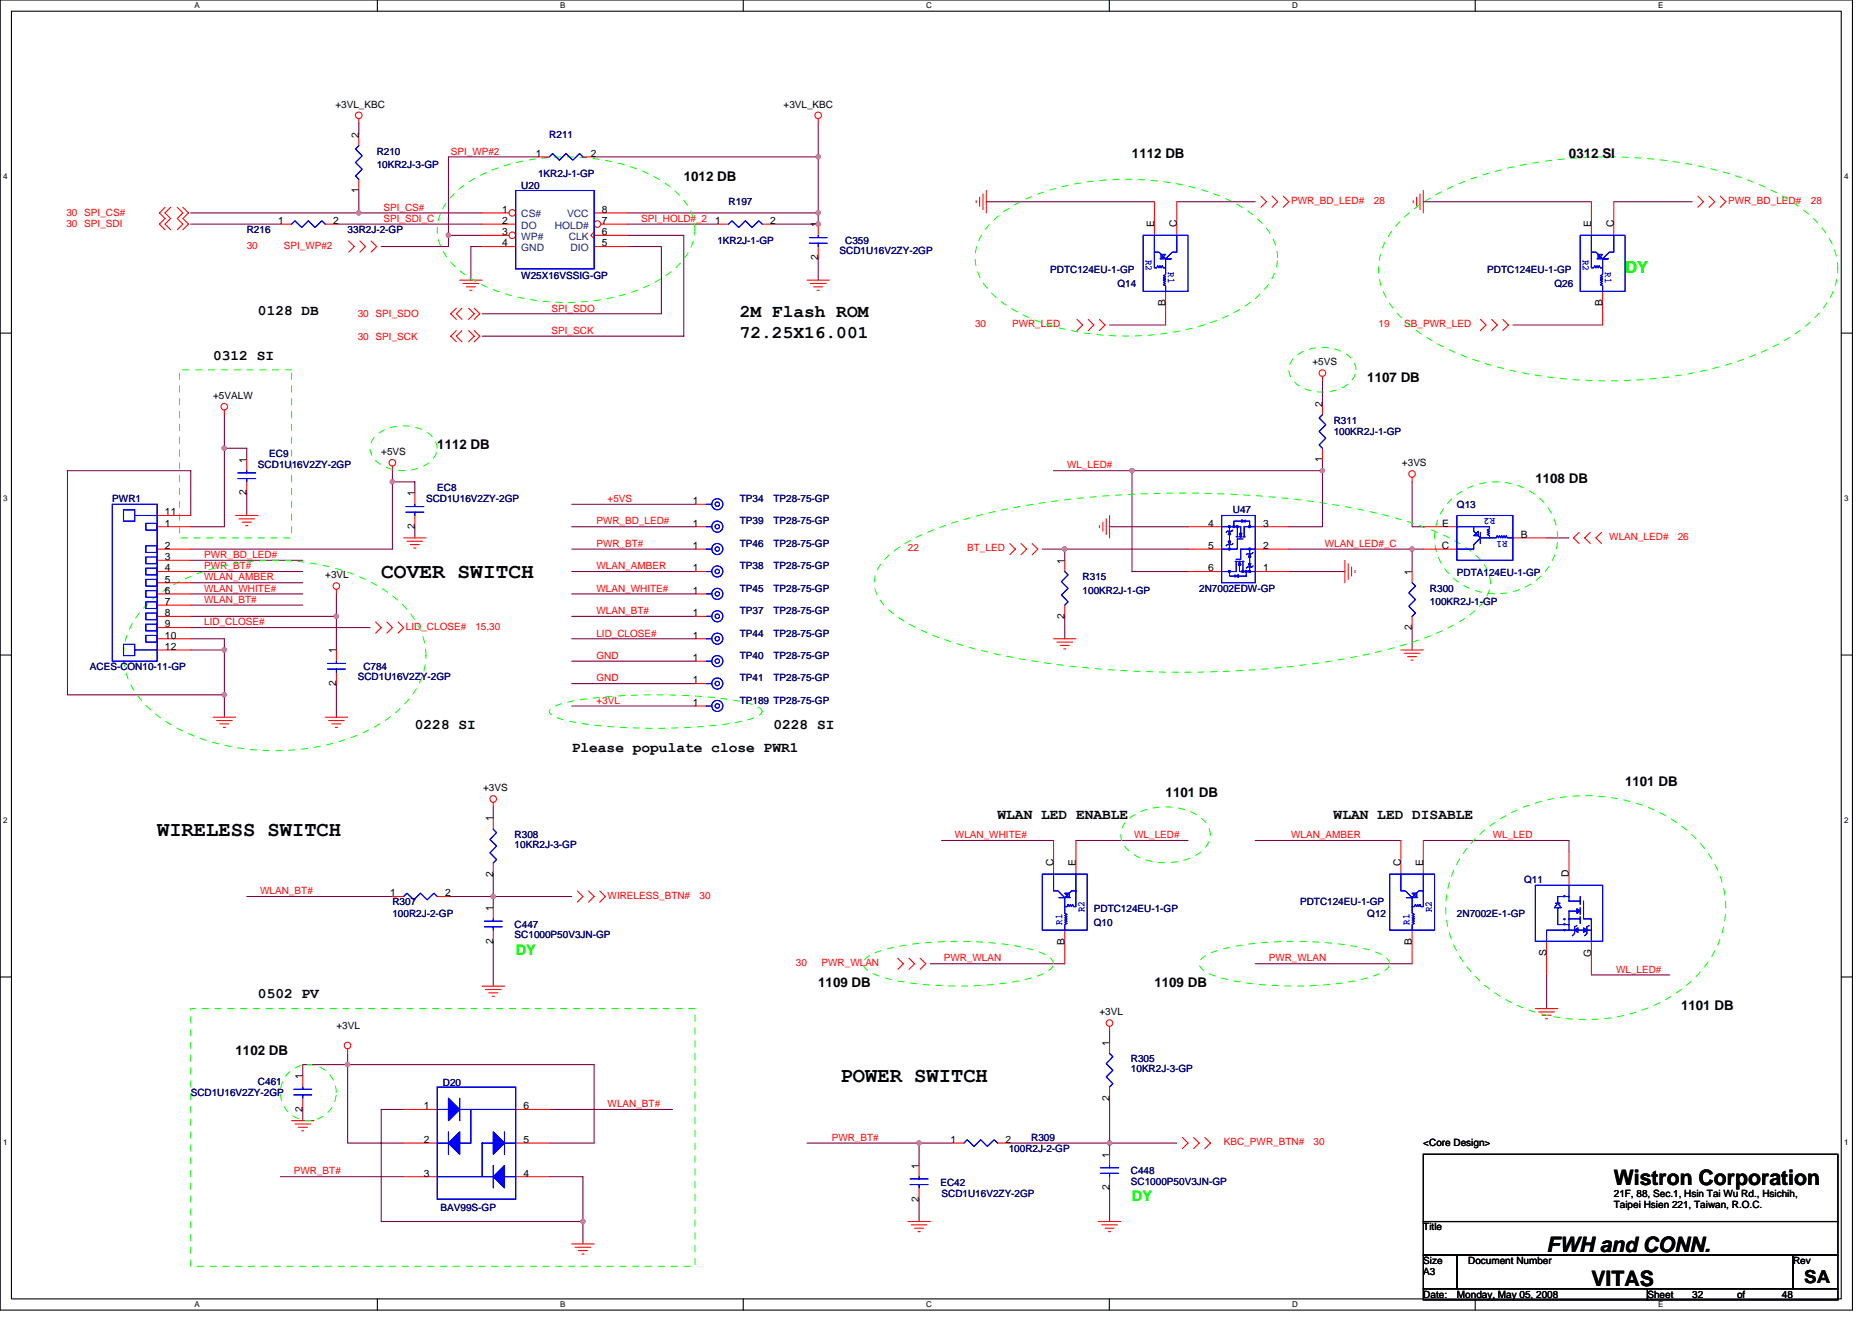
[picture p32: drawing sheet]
<svg xmlns="http://www.w3.org/2000/svg" width="297mm" height="210mm" viewBox="0 0 297 210" stroke-linecap="round" stroke-linejoin="round" font-family="sans-serif">
<defs><g id="words">
<g font-size="3.4">
<text x="60.5" y="91.7">COVER SWITCH</text>
<text x="24.9" y="132.6">WIRELESS SWITCH</text>
<text x="133.4" y="171.7">POWER SWITCH</text>
<text x="256.1" y="188">Wistron Corporation</text>
<text x="245.4" y="198.7">FWH and CONN.</text>
<text x="252.5" y="204">VITAS</text>
</g>
<g font-size="2.8">
<text x="117.4" y="50.4">2M Flash ROM</text>
<text x="117.4" y="53.6">72.25X16.001</text>
<text x="286.3" y="203.6">SA</text>
</g>
<text font-size="2.6" fill="#0f0" x="257.8" y="43.3">DY</text>
<g font-size="2.3">
<text x="40.9" y="49.9">0128 DB</text>
<text x="33.8" y="57">0312 SI</text>
<text x="65.8" y="115.7">0228 SI</text>
<text x="90.7" y="119.3">Please populate close PWR1</text>
<text x="122.7" y="115.7">0228 SI</text>
<text x="158.3" y="129.9">WLAN LED ENABLE</text>
<text x="211.6" y="129.9">WLAN LED DISABLE</text>
<text x="40.9" y="158.4">0502 PV</text>
</g>
<g font-size="2.3" fill="#00f">
<text x="247.5" y="142.4">.</text>
<text x="247.5" y="145.9">.</text>
<text x="247.5" y="146.8">.</text>
<text x="247.5" y="147.7">.</text>
<text x="251.1" y="147.7">.</text>
</g>
<g font-size="2.3" fill="#0f0">
<text x="81.8" y="151.5">DY</text>
<text x="179.6" y="190.6">DY</text>
</g>
<g font-size="2.1">
<text x="108.5" y="28.6">1012 DB</text>
<text x="179.6" y="25.1">1112 DB</text>
<text x="249" y="25.1">0312 SI</text>
<text x="217" y="60.6">1107 DB</text>
<text x="69.4" y="71.3">1112 DB</text>
<text x="243.6" y="76.6">1108 DB</text>
<text x="257.8" y="124.7">1101 DB</text>
<text x="185" y="126.4">1101 DB</text>
<text x="129.8" y="156.7">1109 DB</text>
<text x="183.2" y="156.7">1109 DB</text>
<text x="266.7" y="160.2">1101 DB</text>
<text x="37.4" y="167.3">1102 DB</text>
</g>
<g font-size="1.6">
<text x="53.2" y="17.1">+3VL_KBC</text>
<text x="124.3" y="17.1">+3VL_KBC</text>
<text x="56.9" y="21.9" transform="rotate(-90 56.9 21.9)">2</text>
<text x="85" y="24.9">1</text>
<text x="93.7" y="24.9">2</text>
<text x="44.1" y="35.5">1</text>
<text x="52.8" y="35.5">2</text>
<text x="56.9" y="30.6" transform="rotate(-90 56.9 30.6)">1</text>
<text x="79.7" y="33.8">1</text>
<text x="79.7" y="35.5">2</text>
<text x="95.5" y="35.5">7</text>
<text x="95.5" y="33.8">8</text>
<text x="113.5" y="35.5">1</text>
<text x="122.2" y="35.5">2</text>
<text x="79.7" y="37.3">3</text>
<text x="79.7" y="39.1">4</text>
<text x="95.5" y="39.1">5</text>
<text x="95.5" y="37.3">6</text>
<text x="129.8" y="41.3" transform="rotate(-90 129.8 41.3)">2</text>
<text x="129.8" y="36.1" transform="rotate(-90 129.8 36.1)">1</text>
<text x="183.2" y="36.1" transform="rotate(-90 183.2 36.1)">E</text>
<text x="186.7" y="36.1" transform="rotate(-90 186.7 36.1)">C</text>
<text x="252.5" y="36.1" transform="rotate(-90 252.5 36.1)">E</text>
<text x="256" y="36.1" transform="rotate(-90 256 36.1)">C</text>
<text x="184.9" y="48.6" transform="rotate(-90 184.9 48.6)">B</text>
<text x="254.3" y="48.6" transform="rotate(-90 254.3 48.6)">B</text>
<text x="208.2" y="58">+5VS</text>
<text x="33.8" y="63.3">+5VALW</text>
<text x="209.8" y="64.5" transform="rotate(-90 209.8 64.5)">2</text>
<text x="39.1" y="73.4" transform="rotate(-90 39.1 73.4)">1</text>
<text x="60.5" y="72.2">+5VS</text>
<text x="209.8" y="73.3" transform="rotate(-90 209.8 73.3)">1</text>
<text x="222.5" y="74">+3VS</text>
<text x="26.2" y="83.5">1</text>
<text x="26.2" y="81.8">11</text>
<text x="39.1" y="78.6" transform="rotate(-90 39.1 78.6)">2</text>
<text x="65.8" y="83.9" transform="rotate(-90 65.8 83.9)">2</text>
<text x="65.8" y="78.8" transform="rotate(-90 65.8 78.8)">1</text>
<text x="109.9" y="80">1</text>
<text x="109.9" y="83.5">1</text>
<text x="191.7" y="83.5">4</text>
<text x="200.4" y="83.5">3</text>
<text x="228.9" y="83.5">E</text>
<text x="26.2" y="87.1">2</text>
<text x="26.2" y="88.9">3</text>
<text x="109.9" y="87.1">1</text>
<text x="168.9" y="89.4" transform="rotate(-90 168.9 89.4)">1</text>
<text x="191.7" y="87.1">5</text>
<text x="200.4" y="87.1">2</text>
<text x="228.8" y="87.1">C</text>
<text x="241.3" y="85.3">B</text>
<text x="26.2" y="90.7">4</text>
<text x="26.2" y="92.4">5</text>
<text x="26.2" y="94.2">6</text>
<text x="26.2" y="96">7</text>
<text x="51.6" y="91.7">+3VL</text>
<text x="109.9" y="94.2">1</text>
<text x="109.9" y="90.7">1</text>
<text x="191.7" y="90.7">6</text>
<text x="200.4" y="90.7">1</text>
<text x="224" y="91.2" transform="rotate(-90 224 91.2)">1</text>
<text x="26.2" y="97.8">8</text>
<text x="26.2" y="99.5">9</text>
<text x="26.2" y="101.3">10</text>
<text x="109.9" y="97.8">1</text>
<text x="109.9" y="101.3">1</text>
<text x="168.9" y="98.2" transform="rotate(-90 168.9 98.2)">2</text>
<text x="224" y="99.9" transform="rotate(-90 224 99.9)">2</text>
<text x="26.2" y="103.1">12</text>
<text x="53.4" y="103.7" transform="rotate(-90 53.4 103.7)">1</text>
<text x="109.9" y="104.9">1</text>
<text x="53.4" y="108.8" transform="rotate(-90 53.4 108.8)">2</text>
<text x="109.9" y="112">1</text>
<text x="109.9" y="108.4">1</text>
<text x="76.7" y="125.5">+3VS</text>
<text x="78.2" y="130.3" transform="rotate(-90 78.2 130.3)">1</text>
<text x="167.1" y="137.4" transform="rotate(-90 167.1 137.4)">C</text>
<text x="170.7" y="137.4" transform="rotate(-90 170.7 137.4)">E</text>
<text x="222.3" y="137.4" transform="rotate(-90 222.3 137.4)">C</text>
<text x="225.8" y="137.4" transform="rotate(-90 225.8 137.4)">E</text>
<text x="61.9" y="142.2">1</text>
<text x="70.6" y="142.2">2</text>
<text x="78.2" y="139.1" transform="rotate(-90 78.2 139.1)">2</text>
<text x="248.9" y="139.2" transform="rotate(-90 248.9 139.2)">D</text>
<text x="78.2" y="149.7" transform="rotate(-90 78.2 149.7)">2</text>
<text x="78.2" y="144.5" transform="rotate(-90 78.2 144.5)">1</text>
<text x="168.9" y="149.9" transform="rotate(-90 168.9 149.9)">B</text>
<text x="224" y="149.9" transform="rotate(-90 224 149.9)">B</text>
<text x="245.4" y="151.7" transform="rotate(-90 245.4 151.7)">S</text>
<text x="252.5" y="151.9" transform="rotate(-90 252.5 151.9)">G</text>
<text x="174.5" y="161.1">+3VL</text>
<text x="53.4" y="163.2">+3VL</text>
<text x="176" y="165.9" transform="rotate(-90 176 165.9)">1</text>
<text x="48" y="171.2" transform="rotate(-90 48 171.2)">1</text>
<text x="48" y="176.4" transform="rotate(-90 48 176.4)">2</text>
<text x="67.2" y="176">1</text>
<text x="83.1" y="176">6</text>
<text x="176" y="174.6" transform="rotate(-90 176 174.6)">2</text>
<text x="67.2" y="181.3">2</text>
<text x="83.1" y="181.3">5</text>
<text x="145.8" y="185.4" transform="rotate(-90 145.8 185.4)">1</text>
<text x="150.8" y="181.3">1</text>
<text x="159.5" y="181.3">2</text>
<text x="176" y="183.7" transform="rotate(-90 176 183.7)">1</text>
<text x="225.8" y="181.9">&lt;Core Design&gt;</text>
<text x="67.2" y="186.7">3</text>
<text x="83.1" y="186.7">4</text>
<text x="145.8" y="190.6" transform="rotate(-90 145.8 190.6)">2</text>
<text x="176" y="188.8" transform="rotate(-90 176 188.8)">2</text>
<text x="256.1" y="189.9">21F, 88, Sec.1, Hsin Tai Wu Rd., Hsichih,</text>
<text x="256.1" y="191.7">Taipei Hsien 221, Taiwan, R.O.C.</text>
<text x="225.8" y="195.2">Title</text>
<text x="225.8" y="200.6">Size</text>
<text x="225.8" y="202.3">A3</text>
<text x="233" y="200.6">Document Number</text>
<text x="284.5" y="200.6">Rev</text>
<text x="225.8" y="205.9">Date:</text>
<text x="231.2" y="205.9">Monday, May 05, 2008</text>
<text x="261.4" y="205.9">Sheet</text>
<text x="268.5" y="205.9">32</text>
<text x="275.6" y="205.9">of</text>
<text x="282.7" y="205.9">48</text>
</g>
<g font-size="1.6" fill="#000080">
<text x="87.2" y="21.9">R211</text>
<text x="59.8" y="24.5">R210</text>
<text x="59.8" y="26.7">10KR2J-3-GP</text>
<text x="85.4" y="28.1">1KR2J-1-GP</text>
<text x="82.7" y="30">U20</text>
<text x="115.6" y="32.5">R197</text>
<text x="39.2" y="37">R216</text>
<text x="55.2" y="37">33R2J-2-GP</text>
<text x="113.8" y="38.8">1KR2J-1-GP</text>
<text x="133.2" y="40.4">SCD1U16V2ZY-2GP</text>
<text x="134.1" y="38.8">C359</text>
<text x="82.7" y="44.3">W25X16VSSIG-GP</text>
<text x="166.6" y="43.4">PDTC124EU-1-GP</text>
<text x="177.3" y="45.5">Q14</text>
<text x="236" y="43.4">PDTC124EU-1-GP</text>
<text x="246.7" y="45.5">Q26</text>
<text x="211.6" y="67.2">R311</text>
<text x="211.6" y="69">100KR2J-1-GP</text>
<text x="40.9" y="74.3">SCD1U16V2ZY-2GP</text>
<text x="42.7" y="72.5">EC9</text>
<text x="69.4" y="77.9">EC8</text>
<text x="17.8" y="79.7">PWR1</text>
<text x="67.6" y="79.7">SCD1U16V2ZY-2GP</text>
<text x="117.4" y="79.7">TP34</text>
<text x="117.4" y="83.2">TP39</text>
<text x="122.7" y="79.7">TP28-75-GP</text>
<text x="122.7" y="83.2">TP28-75-GP</text>
<text x="195.6" y="81.4">U47</text>
<text x="231.2" y="80.5">Q13</text>
<text x="117.4" y="86.8">TP46</text>
<text x="122.7" y="86.8">TP28-75-GP</text>
<text x="117.4" y="93.9">TP45</text>
<text x="117.4" y="90.3">TP38</text>
<text x="122.7" y="93.9">TP28-75-GP</text>
<text x="122.7" y="90.3">TP28-75-GP</text>
<text x="171.8" y="92.1">R315</text>
<text x="171.8" y="94.2">100KR2J-1-GP</text>
<text x="190.3" y="93.9">2N7002EDW-GP</text>
<text x="226.9" y="93.9">R300</text>
<text x="231.2" y="91.4">PDTA124EU-1-GP</text>
<text x="117.4" y="97.4">TP37</text>
<text x="117.4" y="101">TP44</text>
<text x="122.7" y="97.4">TP28-75-GP</text>
<text x="122.7" y="101">TP28-75-GP</text>
<text x="226.9" y="96">100KR2J-1-GP</text>
<text x="14.3" y="106.3">ACES-CON10-11-GP</text>
<text x="56.8" y="107.9">SCD1U16V2ZY-2GP</text>
<text x="57.7" y="106.3">C784</text>
<text x="117.4" y="104.5">TP40</text>
<text x="122.7" y="104.5">TP28-75-GP</text>
<text x="117.4" y="111.7">TP189 TP28-75-GP</text>
<text x="117.4" y="108.1">TP41</text>
<text x="122.7" y="108.1">TP28-75-GP</text>
<text x="81.7" y="133">R308</text>
<text x="81.7" y="134.6">10KR2J-3-GP</text>
<text x="62.3" y="143.7">R307</text>
<text x="206.3" y="143.7">PDTC124EU-1-GP</text>
<text x="241.8" y="140.1">Q11</text>
<text x="62.3" y="145.4">100R2J-2-GP</text>
<text x="81.7" y="147.2">C447</text>
<text x="81.7" y="148.8">SC1000P50V3JN-GP</text>
<text x="173.6" y="146.9">Q10</text>
<text x="173.6" y="144.7">PDTC124EU-1-GP</text>
<text x="217" y="145.4">Q12</text>
<text x="231.2" y="145.4">2N7002E-1-GP</text>
<text x="30.3" y="173.9">SCD1U16V2ZY-2GP</text>
<text x="40.9" y="172.1">C461</text>
<text x="70.3" y="172.3">D20</text>
<text x="179.4" y="168.6">R305</text>
<text x="179.4" y="170.2">10KR2J-3-GP</text>
<text x="160.1" y="182.8">100R2J-2-GP</text>
<text x="163.6" y="181">R309</text>
<text x="149.2" y="188.1">EC42</text>
<text x="149.4" y="189.9">SCD1U16V2ZY-2GP</text>
<text x="179.4" y="186.3">C448</text>
<text x="179.4" y="187.9">SC1000P50V3JN-GP</text>
<text x="69.9" y="192.2">BAV99S-GP</text>
</g>
<g font-size="1.6" fill="#f00">
<text x="71.5" y="24.5">SPI_WP#2</text>
<text x="10.5" y="34.3">30 SPI_CS#</text>
<text x="60.9" y="35.2">SPI_SDI_C</text>
<text x="60.9" y="33.4">SPI_CS#</text>
<text x="101.7" y="35.2">SPI_HOLD#_2</text>
<text x="204.9" y="32.4">PWR_BD_LED#</text>
<text x="218" y="32.4">28</text>
<text x="274.2" y="32.4">PWR_BD_LED#</text>
<text x="287.4" y="32.4">28</text>
<text x="10.5" y="36.1">30 SPI_SDI</text>
<text x="39.2" y="39.5">30</text>
<text x="45" y="39.5">SPI_WP#2</text>
<text x="56.8" y="50.3">30 SPI_SDO</text>
<text x="56.8" y="53.9">30 SPI_SCK</text>
<text x="87.5" y="49.4">SPI_SDO</text>
<text x="87.5" y="53">SPI_SCK</text>
<text x="154.7" y="51.9">30</text>
<text x="160.6" y="51.9">PWR_LED</text>
<text x="218.7" y="51.9">19</text>
<text x="222.8" y="51.9">SB_PWR_LED</text>
<text x="169.3" y="74.3">WL_LED#</text>
<text x="94.6" y="83.2">PWR_BD_LED#</text>
<text x="96.4" y="79.7">+5VS</text>
<text x="32.4" y="88.5">PWR_BD_LED#</text>
<text x="94.6" y="86.8">PWR_BT#</text>
<text x="144.1" y="87.5">22</text>
<text x="153.5" y="87.5">BT_LED</text>
<text x="210.2" y="86.8">WLAN_LED#_C</text>
<text x="255.4" y="85.7">WLAN_LED#</text>
<text x="266.2" y="85.7">26</text>
<text x="32.4" y="92.1">WLAN_AMBER</text>
<text x="32.4" y="93.9">WLAN_WHITE#</text>
<text x="32.4" y="95.7">WLAN_BT#</text>
<text x="32.4" y="90.3">PWR_BT#</text>
<text x="94.6" y="90.3">WLAN_AMBER</text>
<text x="94.6" y="93.9">WLAN_WHITE#</text>
<text x="32.4" y="99.2">LID_CLOSE#</text>
<text x="64.4" y="99.9">LID_CLOSE#</text>
<text x="75.4" y="99.9">15,30</text>
<text x="94.6" y="97.4">WLAN_BT#</text>
<text x="94.6" y="101">LID_CLOSE#</text>
<text x="94.6" y="104.5">GND</text>
<text x="94.6" y="108.1">GND</text>
<text x="94.6" y="111.7">+3VL</text>
<text x="151.5" y="133">WLAN_WHITE#</text>
<text x="180" y="133">WL_LED#</text>
<text x="204.9" y="133">WLAN_AMBER</text>
<text x="236.9" y="133">WL_LED</text>
<text x="41.3" y="141.9">WLAN_BT#</text>
<text x="96.4" y="142.6">WIRELESS_BTN#</text>
<text x="111" y="142.6">30</text>
<text x="126.3" y="153.3">30</text>
<text x="130.4" y="153.3">PWR_WLAN</text>
<text x="149.8" y="152.5">PWR_WLAN</text>
<text x="201.3" y="152.5">PWR_WLAN</text>
<text x="256.4" y="154.3">WL_LED#</text>
<text x="96.4" y="175.7">WLAN_BT#</text>
<text x="132" y="181">PWR_BT#</text>
<text x="194.2" y="181.7">KBC_PWR_BTN#</text>
<text x="208.4" y="181.7">30</text>
<text x="46.6" y="186.3">PWR_BT#</text>
</g>
<g font-size="1.6" fill="#004080">
<text x="82.7" y="34.5">CS#</text>
<text x="90" y="34.5">VCC</text>
<text x="82.7" y="36.3">DO</text>
<text x="82.7" y="38.1">WP#</text>
<text x="82.7" y="39.8">GND</text>
<text x="88" y="36.3">HOLD#</text>
<text x="90.3" y="38.1">CLK</text>
<text x="90.5" y="39.8">DIO</text>
</g>
<g font-size="1.6" fill="#00f">
<text x="181.8" y="41.3" transform="rotate(90 181.8 41.3)">R2</text>
<text x="251.2" y="41.3" transform="rotate(90 251.2 41.3)">R2</text>
<text x="185.4" y="43.2" transform="rotate(90 185.4 43.2)">R1</text>
<text x="254.7" y="43.2" transform="rotate(90 254.7 43.2)">R1</text>
<text x="237.2" y="82.3" transform="rotate(180 237.2 82.3)">R2</text>
<text x="239.2" y="85.8" transform="rotate(180 239.2 85.8)">R1</text>
<text x="168.5" y="146.7" transform="rotate(-90 168.5 146.7)">R1</text>
<text x="172.1" y="144.7" transform="rotate(-90 172.1 144.7)">R2</text>
<text x="223.6" y="146.7" transform="rotate(-90 223.6 146.7)">R1</text>
<text x="227.2" y="144.7" transform="rotate(-90 227.2 144.7)">R2</text>
</g>
<g font-size="1.3">
<text x="30.8" y="1.3">A</text>
<text x="88.9" y="1.3">B</text>
<text x="147" y="1.3">C</text>
<text x="205" y="1.3">D</text>
<text x="263.1" y="1.3">E</text>
<text x=".5" y="28.4">4</text>
<text x="292.6" y="28.4">4</text>
<text x=".5" y="79.5">3</text>
<text x="292.6" y="79.5">3</text>
<text x=".5" y="130.6">2</text>
<text x="292.6" y="130.6">2</text>
<text x=".5" y="181.7">1</text>
<text x="292.6" y="181.7">1</text>
<text x="30.8" y="207.4">A</text>
<text x="88.9" y="207.4">B</text>
<text x="147" y="207.4">C</text>
<text x="205" y="207.4">D</text>
<text x="263.1" y="207.4">E</text>
</g>
</g></defs>
<path d="M0 0h293.9v207.9h-293.9zM1.8 1.8h290.4v204.3h-290.4z" fill="none" stroke="#000" stroke-width=".17"/>
<g fill="#fff">
<path d="M30.8 .2h.9v1.4h-.9z"/>
<path d="M30.8 206.3h.9v1.4h-.9z"/>
</g>
<path d="M59.9 0v1.8M59.9 206.1v1.8" fill="none" stroke="#000" stroke-width=".17"/>
<g fill="#fff">
<path d="M88.9 .2h.8v1.4h-.8z"/>
<path d="M88.9 206.3h.8v1.4h-.8z"/>
</g>
<path d="M117.9 0v1.8M117.9 206.1v1.8" fill="none" stroke="#000" stroke-width=".17"/>
<g fill="#fff">
<path d="M147 .2h.9v1.4h-.9z"/>
<path d="M147 206.3h.9v1.4h-.9z"/>
</g>
<path d="M176 0v1.8M176 206.1v1.8" fill="none" stroke="#000" stroke-width=".17"/>
<g fill="#fff">
<path d="M205 .2h.9v1.4h-.9z"/>
<path d="M205 206.3h.9v1.4h-.9z"/>
</g>
<path d="M234.1 0v1.8M234.1 206.1v1.8" fill="none" stroke="#000" stroke-width=".17"/>
<g fill="#fff">
<path d="M263.1 .2h.8v1.4h-.8z"/>
<path d="M263.1 206.3h.8v1.4h-.8z"/>
<path d="M.5 27.3h.7v1.4h-.7z"/>
<path d="M292.6 27.3h.7v1.4h-.7z"/>
<path d="M.5 78.4h.7v1.4h-.7z"/>
<path d="M292.6 78.4h.7v1.4h-.7z"/>
</g>
<path d="M0 52.9h1.8M292.2 52.9h1.7" fill="none" stroke="#000" stroke-width=".17"/>
<g fill="#fff">
<path d="M.5 129.5h.7v1.4h-.7z"/>
<path d="M292.6 129.5h.7v1.4h-.7z"/>
</g>
<path d="M0 103.9h1.8M292.2 103.9h1.7" fill="none" stroke="#000" stroke-width=".17"/>
<g fill="#fff">
<path d="M.5 180.5h.7v1.4h-.7z"/>
<path d="M292.6 180.5h.7v1.4h-.7z"/>
</g>
<path d="M0 155h1.8M292.2 155h1.7M225.8 199.1h5.4v5.4h-5.4zM225.8 183.1h65.8v10.7h-65.8zM225.8 193.8h65.8v5.3h-65.8zM231.2 199.1h53.3v5.4h-53.3zM284.5 199.1h7.1v5.4h-7.1zM225.8 204.5h35.6v1.7h-35.6zM261.4 204.5h30.2v1.7h-30.2z" fill="none" stroke="#000" stroke-width=".17"/>
<g fill="none" stroke="#800040" stroke-width=".17">
<path d="M56.9 19.6v1.7M129.8 19.6v5.3M30.3 33.8h46.2M30.3 35.6h14.2M53.4 35.6h23.1M56.9 30.2v3.6M71.2 37.3h5.3M76.5 39.1h-1.8v5.3M85.4 24.9h-14.2v14.2h-10.7M94.3 24.9h35.5v8.9M99.6 39.1h5.3v10.7h-28.4M99.6 33.8h30.2"/>
<path d="M99.6 35.6h14.2M99.6 37.3h8.9v16h-32M129.8 33.8v1.8h-7.1M156.5 32h26.7M186.7 32h12.5M225.8 32h26.7M256.1 32h12.4M129.8 40.9v3.5M176.1 51.6h8.9M240.1 51.6h14.2M35.6 65.8v17.8h-5.3M35.6 71.1h3.6v1.8"/>
<path d="M39.2 78.2v3.6M62.3 74.7v12.4h-32M62.3 76.5h3.5v1.7M167.2 74.7h42.6M179.6 74.7v16h8.9M209.8 72.9v10.7h-5.3M209.8 60.5v3.5M224.1 76.5v7.1h1.7M30.3 81.8v-7.1h-19.6v35.5h24.9M30.3 92.5h17.7M30.3 94.2h17.7M30.3 96h17.7"/>
<path d="M30.3 88.9h17.7M30.3 90.7h17.7M30.3 97.8h23.1M30.3 99.6h28.4M53.4 94.2v8.9M65.8 83.6v1.7M90.7 83.6h19.6M90.7 94.2h19.6M90.7 87.1h19.6M90.7 90.7h19.6M90.7 80h19.6M90.7 97.8h19.6"/>
<path d="M165.4 87.1h23.1M168.9 87.1v1.8M168.9 97.8v3.5M176.1 83.6h12.4M204.5 87.1h19.6v3.6M204.5 90.7h8.9M224.1 87.1h1.7M224.1 99.6v3.5M245.4 85.3h3.6M30.3 101.3h5.3v12.5M30.3 103.1h5.3M53.4 108.5v5.3"/>
<path d="M90.7 101.3h19.6M90.7 104.9h19.6M90.7 108.5h19.6M90.7 112h19.6M78.3 128v1.8M78.3 138.7v5.3M149.4 133.3h17.8M170.7 133.3h17.8M199.2 133.3h23.1M225.8 133.3h23.2v1.8M39.2 142.2h23.1M71.2 142.2h19.5"/>
<path d="M78.3 149.4v7.1M147.6 152.9h21.3M199.2 152.9h24.9M245.4 154.7v5.3M252.5 154.7h12.5M48 170.7v-1.8h7.2v12.5h8.8M48 176v1.8M55.2 167.1v1.8h39.1v12.5h-7.1M64 176h-3.5v17.8h32M87.2 176h19.5M176.1 163.6v1.8M176.1 174.2v8.9"/>
<path d="M44.5 186.7h19.5M87.2 186.7h5.3v10.7M128.1 181.4h23.1M145.8 181.4v3.5M145.8 190.2v3.6M160.1 181.4h26.6M176.1 188.5v5.3"/>
</g>
<g fill="#f0f" stroke="#f0f" stroke-width=".17">
<circle cx="176" cy="181.3" r=".35"/>
<circle cx="78.3" cy="142.2" r=".35"/>
<circle cx="145.8" cy="181.3" r=".35"/>
<circle cx="129.8" cy="24.9" r=".35"/>
<circle cx="129.8" cy="35.5" r=".35"/>
<circle cx="129.8" cy="33.8" r=".35"/>
<circle cx="71.1" cy="37.3" r=".35"/>
<circle cx="56.9" cy="33.8" r=".35"/>
<circle cx="35.6" cy="71.1" r=".35"/>
<circle cx="35.6" cy="110.2" r=".35"/>
<circle cx="62.3" cy="76.4" r=".35"/>
<circle cx="55.1" cy="168.9" r=".35"/>
<circle cx="92.5" cy="193.8" r=".35"/>
<circle cx="224.1" cy="87.1" r=".35"/>
<circle cx="209.8" cy="74.7" r=".35"/>
<circle cx="179.6" cy="74.7" r=".35"/>
<circle cx="168.9" cy="87.1" r=".35"/>
<circle cx="35.6" cy="103.1" r=".35"/>
<circle cx="53.4" cy="97.8" r=".35"/>
</g>
<g fill="none" stroke="#f00" stroke-width=".17">
<path d="M56.9 18.8v.8M129.8 18.8v.8M26.2 32.9l-.9 .9 .9 .9-.9 .9 .9 .8M27.1 32.9l-.9 .9 .9 .9-.9 .9 .9 .8M28.1 32.9l.9 .9-.9 .9 .9 .9-.9 .8M29 32.9l.9 .9-.9 .9 .9 .9-.9 .8M55.3 38.2l.9 .9-.9 .9M57.1 38.2l.9 .9-.9 .9M58.9 38.2l.9 .9-.9 .9M85.4 24.9h1.8M92.5 24.9h1.8M113.8 35.6h1.8"/>
<path d="M120.9 35.6h1.8M129.8 35.6v1.7M129.8 39.1v1.8M154.9 31.8v.4M155.4 31.3v1.4M156 30.8v2.5M156.5 30.2v3.6M200.1 31.1l.9 .9-.9 .9M201.8 31.1l.9 .9-.9 .9M203.6 31.1l.9 .9-.9 .9M224.2 31.8v.4M224.8 31.3v1.4"/>
<path d="M225.3 30.8v2.5M225.8 30.2v3.6M252.5 32v5.3M256.1 32v5.3M269.4 31.1l.9 .9-.9 .9M271.2 31.1l.9 .9-.9 .9M273 31.1l.9 .9-.9 .9M72.4 48.9l-.9 .9 .9 .9M72.4 52.5l-.9 .8 .9 .9M72.9 44.4h3.6M73.3 48.9l-.9 .9 .9 .9M73.3 52.5l-.9 .8 .9 .9"/>
<path d="M73.5 45h2.5M74 45.5h1.4M74.4 48.9l.8 .9-.8 .9M74.4 52.5l.8 .8-.8 .9M74.5 46.1h.4M75.2 48.9l.9 .9-.9 .9M75.2 52.5l.9 .8-.9 .9M128.1 44.4h3.5M128.6 45h2.5M129.1 45.5h1.5M129.7 46.1h.3M170.9 50.7l.9 .9-.9 .9"/>
<path d="M172.7 50.7l.9 .9-.9 .9M174.5 50.7l.8 .9-.8 .9M209.8 59.7v.8M234.9 50.7l.9 .9-.9 .9M236.7 50.7l.9 .9-.9 .9M238.5 50.7l.8 .9-.8 .9M254.3 46.2v5.4M35.6 65.1v.7M39.2 72.9v1.8M39.2 76.5v1.7M62.3 74v.7M224.1 75.7v.8"/>
<path d="M24.9 81.8h5.4M24.9 87.1h5.4M24.9 83.6h5.4M24.9 88.9h5.4M24.9 90.7h5.4M24.9 92.5h5.4M24.9 94.2h5.4M24.9 96h5.4M24.9 97.8h5.4M24.9 99.6h5.4M37.4 81.8h3.5M37.9 82.3h2.5"/>
<path d="M38.4 82.8h1.5M39 83.4h.3M53.4 93.5v.7M59.6 98.7l.9 .9-.9 .9M61.4 98.7l.9 .9-.9 .9M63.2 98.7l.8 .9-.8 .9M64 85.3h3.6M64.6 85.9h2.5M65.1 86.4h1.4M65.7 87h.3M110.3 87.1h1.8M110.3 94.2h1.8"/>
<path d="M110.3 97.8h1.8M110.3 80h1.8M160.2 86.2l.9 .9-.9 .9M162 86.2l.9 .9-.9 .9M163.8 86.2l.9 .9-.9 .9M168.9 88.9v1.8M168.9 96v1.8M174.5 83.4v.3M175 82.8v1.5M175.5 82.3v2.5M176.1 81.8v3.5M213.4 88.9v3.6"/>
<path d="M213.9 89.4v2.5M214.5 90v1.4M215 90.5v.3M224.1 90.7v1.8M224.1 97.8v1.8M225.8 87.1h5.4M225.8 83.6h5.4M240.1 85.3h5.3M250.6 84.5l-.9 .8 .9 .9M252.3 84.5l-.8 .8 .8 .9M254.1 84.5l-.9 .8 .9 .9M24.9 101.3h5.4"/>
<path d="M24.9 103.1h5.4M33.8 113.8h3.6M34.4 114.3h2.4M34.9 114.9h1.4M35.4 115.4h.4M51.6 113.8h3.6M52.1 114.3h2.5M52.7 114.9h1.4M53.2 115.4h.3M53.4 103.1v1.8M53.4 106.7v1.8M110.3 112h1.8"/>
<path d="M167.2 101.3h3.5M167.7 101.9h2.5M168.2 102.4h1.5M168.8 103h.3M222.3 103.1h3.5M222.8 103.7h2.5M223.3 104.2h1.5M223.9 104.7h.3M78.3 127.3v.7M78.3 129.8v1.8M78.3 136.9v1.8M167.2 133.3v5.4"/>
<path d="M170.7 133.3v5.4M62.3 142.2h1.7M69.4 142.2h1.8M76.5 156.5h3.5M77 157h2.5M77.6 157.5h1.4M78.1 158.1h.3M78.3 144v1.8M78.3 147.6v1.8M91.6 141.4l.9 .8-.9 .9M93.4 141.4l.9 .8-.9 .9M95.2 141.4l.9 .8-.9 .9"/>
<path d="M142.4 152l.9 .9-.9 .9M144.2 152l.9 .9-.9 .9M146 152l.9 .9-.9 .9M168.9 147.6v5.3M46.3 177.8h3.5M46.8 178.3h2.5M47.3 178.9h1.5M47.9 179.4h.3M48 170.7v1.8M48 174.2v1.8M55.2 166.4v.7M64 176h5.4"/>
<path d="M81.8 176h5.4M176.1 162.9v.7M243.6 160h3.6M244.2 160.5h2.5M244.7 161.1h1.4M245.2 161.6h.4M64 181.4h5.4M64 186.7h5.4M81.8 181.4h5.4M81.8 186.7h5.4M90.7 197.4h3.6M91.2 197.9h2.5"/>
<path d="M91.8 198.4h1.4M92.3 199h.4M144.1 193.8h3.5M144.6 194.3h2.5M145.1 194.9h1.5M145.7 195.4h.3M145.8 184.9v1.8M145.8 188.5v1.7M151.2 181.4h1.7M158.3 181.4h1.8M174.3 193.8h3.5M174.8 194.3h2.5"/>
<path d="M175.3 194.9h1.5M175.9 195.4h.3M176.1 183.1v1.8M176.1 186.7v1.8M187.6 180.5l.9 .9-.9 .8M189.4 180.5l.9 .9-.9 .8M191.2 180.5l.9 .9-.9 .8"/>
<circle cx="56.9" cy="18.3" r=".52"/>
<circle cx="129.8" cy="18.3" r=".52"/>
<circle cx="209.8" cy="59.2" r=".52"/>
<circle cx="35.6" cy="64.5" r=".52"/>
<circle cx="62.3" cy="73.4" r=".52"/>
<circle cx="224.1" cy="75.2" r=".52"/>
<circle cx="53.4" cy="93" r=".52"/>
<circle cx="78.3" cy="126.8" r=".52"/>
<circle cx="55.1" cy="165.9" r=".52"/>
<circle cx="176" cy="162.3" r=".52"/>
</g>
<g fill="none" stroke="#0f0" stroke-width=".16" stroke-dasharray="1 1 1 1 1 1 1 1">
<path d="M71.8 30.9a21.9 21.9 0 0 1 11.9-5.5 33.4 33.4 0 0 1 19.1 2.1 14 14 0 0 1 6.5 5.5 7.3 7.3 0 0 1-1.5 8.9 22 22 0 0 1-11.9 5.6 33.2 33.2 0 0 1-19.1-2.2 14 14 0 0 1-6.5-5.4 7.3 7.3 0 0 1 1.5-9zM157 35.5a23 23 0 0 1 11.4-5.9 43 43 0 0 1 25.8 1.8 15.9 15.9 0 0 1 7.7 6.2 7.2 7.2 0 0 1-1.5 8.6 23.1 23.1 0 0 1-11.4 5.9 42.8 42.8 0 0 1-25.7-1.7 15.9 15.9 0 0 1-7.7-6.2 7.2 7.2 0 0 1 1.4-8.7zM222.4 34.8a33.5 33.5 0 0 1 14.4-7.5 70.4 70.4 0 0 1 39 .7 32.1 32.1 0 0 1 12.1 6.8 10.7 10.7 0 0 1 3.6 9.2 12.8 12.8 0 0 1-4.9 7.6 38.4 38.4 0 0 1-15.4 7 70.4 70.4 0 0 1-36.7-1.3 32.1 32.1 0 0 1-12.1-6.8 10.8 10.8 0 0 1-3.6-9.2 11.5 11.5 0 0 1 3.6-6.5zM28.5 58.7h17.8v26.6h-17.8zM205.2 56.9a6.9 6.9 0 0 1 9.2 0 2.64 2.64 0 0 1-.5 4 7.2 7.2 0 0 1-8.1 0 2.69 2.69 0 0 1-.6-4zM59.4 69.3a6.9 6.9 0 0 1 9.2 0 2.65 2.65 0 0 1-.5 4.1 7.2 7.2 0 0 1-8.1 0 2.69 2.69 0 0 1-.6-4.1zM230.1 79.4a10.3 10.3 0 0 1 15.9 1.7 8.5 8.5 0 0 1-4 12.1 10.1 10.1 0 0 1-13.7-4.7 8.3 8.3 0 0 1 1.8-9.1zM22.9 96.4a24.5 24.5 0 0 1 12.3-6.6 35.6 35.6 0 0 1 23.8 2.6 15.5 15.5 0 0 1 8.2 8.9 10.6 10.6 0 0 1-2.9 10.3 24.5 24.5 0 0 1-12.3 6.6 35.5 35.5 0 0 1-23.9-2.7 15.5 15.5 0 0 1-8.1-8.8 10.6 10.6 0 0 1 2.9-10.3zM140.6 88.5a24.7 24.7 0 0 1 9.1-5.1 105.7 105.7 0 0 1 27.6-4.9 149.3 149.3 0 0 1 41.2 2.9 46.7 46.7 0 0 1 13.8 5.3 9.1 9.1 0 0 1 4.1 4.7 5.1 5.1 0 0 1-1.8 5 24.8 24.8 0 0 1-9.1 5 105.6 105.6 0 0 1-27.6 4.9 148.8 148.8 0 0 1-41.2-2.9 46.7 46.7 0 0 1-13.8-5.2 9.1 9.1 0 0 1-4.1-4.7 5.1 5.1 0 0 1 1.8-5zM87.3 112.6a5.9 5.9 0 0 1 2.9-1.2 85.2 85.2 0 0 1 27.7 0 5.9 5.9 0 0 1 2.9 1.2l.1 .3-.1 .3a5.9 5.9 0 0 1-2.9 1.2 84.1 84.1 0 0 1-27.7 0 5.9 5.9 0 0 1-2.9-1.2l-.1-.3zM179.2 129.8a10 10 0 0 1 11.5 0 3.2 3.2 0 0 1 0 5.3 9.9 9.9 0 0 1-11.5 0 3.2 3.2 0 0 1 0-5.3zM234.6 132.5a25.6 25.6 0 0 1 22.9-5.6 21.7 21.7 0 0 1 14.2 9.5 14.9 14.9 0 0 1-1.9 17.9 24.6 24.6 0 0 1-20.2 7.4 23.4 23.4 0 0 1-17.2-8.7 14.9 14.9 0 0 1 1.1-19.3z"/>
<path d="M137.4 152a13.2 13.2 0 0 1 6-2 55.5 55.5 0 0 1 19.9 .5 8.4 8.4 0 0 1 3.4 1.5 1.06 1.06 0 0 1 0 1.8 13.1 13.1 0 0 1-6 2 55.3 55.3 0 0 1-19.9-.5 8.3 8.3 0 0 1-3.4-1.5 1.06 1.06 0 0 1 0-1.8zM190.7 152a13.2 13.2 0 0 1 6.1-2 55.5 55.5 0 0 1 19.9 .5 8.4 8.4 0 0 1 3.3 1.5 1.06 1.06 0 0 1 0 1.8 13.1 13.1 0 0 1-6 2 55.3 55.3 0 0 1-19.9-.5 8.3 8.3 0 0 1-3.4-1.5 1.06 1.06 0 0 1 0-1.8zM30.3 160h80v40.9h-80z"/>
<circle cx="48.9" cy="173.3" r="4.4"/>
</g>
<g fill="none" stroke="#00f" stroke-width=".17">
<path d="M87.2 24.9l.5-.5 1.1 1 1-1 1.1 1 1.1-1 .5 .5M115.6 35.6l.5-.6 1.1 1.1 1.1-1.1 1 1.1 1.1-1.1 .5 .6M128.4 37.7h2.9M128.4 38.6h2.9M129.8 37.3v.4M129.8 38.6v.5M250.7 37.3h7.1v8.9h-7.1zM252.5 37.3v2.7h.7l1.1 1.1 1.1-1.1h.7v-2.7M252.5 40v2.5h.4l.1-.4 .2 .4 .2-.4 .2 .4 .2-.4 .1 .4h.4M253.4 41.1h1.8h-.9v2.5l-.4 .1 .4 .2-.4 .2 .4 .2-.4 .1 .4 .2-.4 .2 .4 .2-.4 .2 .4 .1v.9M253.6 40.4h.7l-.7 .7zM37.7 75h2.9"/>
<path d="M37.7 75.9h2.9M39.2 74.7v.3M39.2 75.9v.6M17.8 80h7.1v24.9h-7.1zM19.6 80.9h1.8v1.8h-1.8zM21.4 81.8h3.5M23.2 83h1.7v1.1h-1.7zM23.2 86.6h1.7v1.1h-1.7zM23.2 88.4h1.7v1h-1.7zM23.2 90.1h1.7v1.1h-1.7zM23.2 91.9h1.7v1.1h-1.7zM23.2 93.7h1.7v1.1h-1.7z"/>
<path d="M23.2 95.5h1.7v1h-1.7zM23.2 97.3h1.7v1h-1.7zM23.2 99h1.7v1.1h-1.7zM112.1 87.1h.8M112.1 97.8h.8M112.1 94.2h.8M112.1 80h.8M168.9 90.7l.6 .5-1.1 1.1 1.1 1-1.1 1.1 1.1 1.1-.6 .5M224.1 92.5l.5 .5-1.1 1.1 1.1 1-1.1 1.1 1.1 1.1-.5 .5M231.2 83.6h2.6v.7l1.1 1v.9v-.9h2.5l.2-.3 .2 .3 .1-.3 .2 .3 .2-.3 .2 .3 .2-.3 .1 .3 .2-.3 .2 .3h.9M231.2 81.8h8.9v7.1h-8.9zM233.8 83.6h2.5v.3l-.3 .2 .3 .2-.3 .2 .3 .1-.3 .2 .3 .2v.3"/>
<path d="M233.8 85l.8-.7v.7zM234.9 84.5v.8l-1.1 1.1v.7h-2.6M19.6 102.2h1.8v1.8h-1.8zM21.4 103.1h3.5M23.2 100.8h1.7v1.1h-1.7zM52 105.3h2.8M52 106.2h2.8M53.4 104.9v.4M53.4 106.2v.5M112.1 112h.8M78.3 131.6l.5 .5-1.1 1.1 1.1 1-1.1 1.1 1.1 1.1-.5 .5M165.4 138.7h7.1v8.9h-7.1z"/>
<path d="M167.2 138.7v2.7h.7l1 1 1.1-1h.7v-2.7M64 142.2l.6-.5 1.1 1.1 1-1.1 1.1 1.1 1.1-1.1 .5 .5M76.9 146.2h2.8M76.9 147h2.8M78.3 145.8v.4M78.3 147v.6M168.9 141.7h.8v.7zM169.8 142.4h-1.7h.8v2.5l.4 .2-.4 .2 .4 .1-.4 .2 .4 .2-.4 .2 .4 .2-.4 .1 .4 .2-.4 .2v.9M170.7 141.4v2.4h-.3l-.2-.3-.2 .3-.2-.3-.1 .3-.2-.3-.2 .3h-.4M46.6 172.8h2.9M46.6 173.7h2.9M48 172.5v.3"/>
<path d="M48 173.7v.5M69.4 172.5h12.4v17.7h-12.4zM69.4 176h1.8M71.2 179.6v3.5M72.9 174.2v3.6M72.9 176h8.9M74.7 176v5.4h-1.8M80 179.6v3.5M69.4 181.4h1.8M69.4 186.7h8.9M78.3 184.9v3.6M78.3 181.4h-1.8v5.3"/>
<path d="M80 181.4h1.8M80 186.7h1.8M144.4 187h2.9M144.4 187.9h2.9M145.8 186.7v.3M145.8 187.9v.6M152.9 181.4l.6-.6 1.1 1.1 1-1.1 1.1 1.1 1.1-1.1 .5 .6M174.6 185.3h2.9M174.6 186.2h2.9M176.1 184.9v.4M176.1 186.2v.5"/>
<circle cx="113.8" cy="80" r=".35"/>
<circle cx="113.8" cy="80" r=".88"/>
<circle cx="113.8" cy="97.8" r=".35"/>
<circle cx="113.8" cy="87.1" r=".35"/>
<circle cx="113.8" cy="94.2" r=".35"/>
<circle cx="113.8" cy="97.8" r=".88"/>
<circle cx="113.8" cy="87.1" r=".88"/>
<circle cx="113.8" cy="94.2" r=".88"/>
<circle cx="113.8" cy="112" r=".35"/>
<circle cx="113.8" cy="112" r=".88"/>
</g>
<g fill="#00f" stroke="#00f" stroke-width=".17">
<path d="M71.2 174.2l1.7 1.8-1.7 1.8z" fill-rule="evenodd"/>
<path d="M71.2 181.4l1.7-1.8v3.5z" fill-rule="evenodd"/>
<path d="M80 184.9v3.6l-1.7-1.8z" fill-rule="evenodd"/>
<path d="M78.3 179.6l1.7 1.8-1.7 1.7z" fill-rule="evenodd"/>
<path d="M71.2 174.2l1.7 1.8-1.7 1.8z" fill-rule="evenodd"/>
<path d="M71.2 181.4l1.7-1.8v3.5z" fill-rule="evenodd"/>
<path d="M80 184.9v3.6l-1.7-1.8z" fill-rule="evenodd"/>
<path d="M78.3 179.6l1.7 1.8-1.7 1.7z" fill-rule="evenodd"/>
</g>
<circle cx="81.3" cy="33.8" r=".52" fill="#fff" stroke="#f00" stroke-width=".17"/>
<path d="M76.5 33.8h4.3M76.5 35.6h5.3" fill="none" stroke="#f00" stroke-width=".17"/>
<circle cx="81.3" cy="37.3" r=".52" fill="#fff" stroke="#f00" stroke-width=".17"/>
<path d="M76.5 37.3h4.3M76.5 39.1h5.3M94.3 36.8l-.6 .5 .6 .6M94.3 37.3h5.3M94.3 39.1h5.3" fill="none" stroke="#f00" stroke-width=".17"/>
<circle cx="94.8" cy="35.5" r=".52" fill="#fff" stroke="#f00" stroke-width=".17"/>
<g fill="none" stroke="#f00" stroke-width=".17">
<path d="M44.5 35.6h1.8M51.6 35.6h1.8M56.9 21.3v1.8M56.9 28.4v1.8M94.3 33.8h5.3M95.3 35.6h4.3M183.2 32v5.3M186.7 32v5.3M185 46.2v5.4M65.8 78.2v1.8M209.8 64v1.8M209.8 71.1v1.8"/>
<path d="M65.8 81.8v1.8M110.3 90.7h1.8M110.3 83.6h1.8M188.5 90.7h5.3M188.5 87.1h5.3M188.5 83.6h5.3M199.2 90.7h5.3M199.2 87.1h5.3M199.2 83.6h5.3M110.3 101.3h1.8M110.3 108.5h1.8M110.3 104.9h1.8"/>
<path d="M222.3 133.3v5.4M225.8 133.3v5.4M249 135.1v5.4M224.1 147.6v5.3M245.4 149.4v5.3M252.5 149.4v5.3M176.1 165.4v1.7M176.1 172.5v1.7"/>
</g>
<g fill="none" stroke="#00f" stroke-width=".17">
<path d="M46.3 35.6l.5-.6 1.1 1.1 1-1.1 1.1 1.1 1.1-1.1 .5 .6M56.9 23.1l-.5 .5 1.1 1.1-1.1 1.1 1.1 1-1.1 1.1 .5 .5M81.8 30.2h12.5v12.5h-12.5zM181.4 37.3h7.1v8.9h-7.1zM183.2 37.3v2.7h.7l1.1 1.1 1-1.1h.7v-2.7M183.2 40v2.5h.3l.2-.4 .2 .4 .2-.4 .1 .4 .2-.4 .2 .4h.4M184.1 41.1h1.7h-.8v2.5l-.4 .1 .4 .2-.4 .2 .4 .2-.4 .1 .4 .2-.4 .2 .4 .2-.4 .2 .4 .1v.9M184.2 40.4h.8l-.8 .7zM209.8 65.8l-.5 .5 1.1 1.1-1.1 1.1 1.1 1-1.1 1.1 .5 .5M64.4 80.4h2.8M64.4 81.3h2.8M65.8 80v.4"/>
<path d="M65.8 81.3v.5M112.1 90.7h.8M112.1 83.6h.8M193.8 81.8h5.4v10.7h-5.4zM193.8 83.6h3.1v1.6M195.1 90.7v.7h2.7v-.7M195.1 83.6v.7l.2 .5h-.4l.2-.5M195.1 84.5v1.9l-.2-.5h.4l-.2 .5v.7M195.6 84.1l-.2 .2h-.7l-.1 .2M195.6 86.2l-.2 .2h-.7l-.1 .2M195.8 83.6v-.9h2.5v.9M196 91.2v.4"/>
<path d="M196 89.1h.3M196 91.4l.5-.2v.4zM196.1 89.1v1.6h-2.3M196.1 85.2h.4M196.3 83.6v1.6M196.5 89.1h.4M196.7 89.1v1.6h2.5M196.7 84.6h.3l-.1 .6zM196.7 89.1l.2 .5h-.4zM196.7 85.2h.3M197 82.5l.6 .2-.6 .1zM197 89.1h.4"/>
<path d="M197.2 85.5h-.9v1.6h-2.5M197.2 89.1v1.6M197.2 85.2h.4M197.6 82.5v.3M198.1 89.4h.4l-.2 .6zM198.3 87.1v.7M198.3 88v2.7M198.3 87.8l.2 .6h-.4zM198.8 87.7l-.2 .1h-.7l-.1 .2M198.8 89.8l-.2 .2h-.7l-.1 .1M199.2 87.1h-2.3v1.6h-.8M199.2 83.6h-1.8v1.6"/>
<path d="M112.1 101.3h.8M112.1 108.5h.8M112.1 104.9h.8M220.5 138.7h7.1v8.9h-7.1zM222.3 138.7v2.7h.7l1.1 1 1-1h.7v-2.7M224.1 141.7h.7v.7zM225 142.4h-1.8h.9v2.5l.3 .2-.3 .2 .3 .1-.3 .2 .3 .2-.3 .2 .3 .2-.3 .1 .3 .2-.3 .2v.9M225.8 141.4v2.4h-.3l-.2-.3-.2 .3-.1-.3-.2 .3-.2-.3-.2 .3h-.3M243.6 140.5h10.7v8.9h-10.7zM246.8 143.3h.7M247.2 144v2.7h1.8M247.2 143.3l.5 .7h-1z"/>
<path d="M249 142.2h-1.8v1.1M249 140.5v2.5h1.7M249 145.8h1.7M249.8 147.6l.6-.4v.7zM250.2 144.2l.5 .3-.5 .4zM250.2 146.9l-.4 .1v1.1l-.3 .4M250.7 144.5h-1.7v3.1M250.7 142.2v1.3M250.7 144v1.1M250.7 145.4v1.1M251.3 147.2l.5 .4-.5 .3zM251.3 143v2.8h1.2v3.6"/>
<path d="M252.2 146.9l-.4 .1v1.1l-.3 .4M252.5 147.6h-7.1v1.8M176.1 167.1l.5 .6-1.1 1 1.1 1.1-1.1 1.1 1.1 1-.5 .6"/>
<circle cx="113.8" cy="90.7" r=".35"/>
<circle cx="113.8" cy="83.6" r=".35"/>
<circle cx="113.8" cy="83.6" r=".88"/>
<circle cx="113.8" cy="90.7" r=".88"/>
<circle cx="113.8" cy="104.9" r=".35"/>
<circle cx="113.8" cy="101.3" r=".35"/>
<circle cx="113.8" cy="108.4" r=".35"/>
<circle cx="113.8" cy="104.9" r=".88"/>
<circle cx="113.8" cy="108.4" r=".88"/>
<circle cx="113.8" cy="101.3" r=".88"/>
</g>
<g fill="#00f" stroke="#00f" stroke-width=".17">
<path d="M198.2 90.6h.2v.2h-.2z" fill-rule="evenodd"/>
<path d="M197.1 90.6h.2v.2h-.2z" fill-rule="evenodd"/>
<path d="M194.9 90.6h.3v.2h-.3z" fill-rule="evenodd"/>
<path d="M198.2 83.4h.2v.3h-.2z" fill-rule="evenodd"/>
<path d="M196.2 83.4h.2v.3h-.2z" fill-rule="evenodd"/>
<path d="M195.7 83.4h.2v.3h-.2z" fill-rule="evenodd"/>
<path d="M194.9 83.4h.3v.3h-.3z" fill-rule="evenodd"/>
<path d="M197.6 90.6h.3v.2h-.3z" fill-rule="evenodd"/>
<path d="M194.9 87h.3v.2h-.3z" fill-rule="evenodd"/>
<path d="M198.2 87h.2v.2h-.2z" fill-rule="evenodd"/>
<path d="M198.2 90.6h.2v.2h-.2z" fill-rule="evenodd"/>
<path d="M197.1 90.6h.2v.2h-.2z" fill-rule="evenodd"/>
<path d="M194.9 90.6h.3v.2h-.3z" fill-rule="evenodd"/>
<path d="M198.2 83.4h.2v.3h-.2z" fill-rule="evenodd"/>
<path d="M196.2 83.4h.2v.3h-.2z" fill-rule="evenodd"/>
<path d="M195.7 83.4h.2v.3h-.2z" fill-rule="evenodd"/>
<path d="M194.9 83.4h.3v.3h-.3z" fill-rule="evenodd"/>
<path d="M197.6 90.6h.3v.2h-.3z" fill-rule="evenodd"/>
<path d="M194.9 87h.3v.2h-.3z" fill-rule="evenodd"/>
<path d="M198.2 87h.2v.2h-.2z" fill-rule="evenodd"/>
</g>
<g fill="#f0f" stroke="#f0f" stroke-width=".17">
<circle cx="176" cy="181.3" r=".35"/>
<circle cx="78.3" cy="142.2" r=".35"/>
<circle cx="145.8" cy="181.3" r=".35"/>
<circle cx="129.8" cy="24.9" r=".35"/>
<circle cx="129.8" cy="35.5" r=".35"/>
<circle cx="129.8" cy="33.8" r=".35"/>
<circle cx="71.1" cy="37.3" r=".35"/>
<circle cx="56.9" cy="33.8" r=".35"/>
<circle cx="35.6" cy="71.1" r=".35"/>
<circle cx="35.6" cy="110.2" r=".35"/>
<circle cx="62.3" cy="76.4" r=".35"/>
<circle cx="55.1" cy="168.9" r=".35"/>
<circle cx="92.5" cy="193.8" r=".35"/>
<circle cx="224.1" cy="87.1" r=".35"/>
<circle cx="209.8" cy="74.7" r=".35"/>
<circle cx="179.6" cy="74.7" r=".35"/>
<circle cx="168.9" cy="87.1" r=".35"/>
<circle cx="35.6" cy="103.1" r=".35"/>
<circle cx="53.4" cy="97.8" r=".35"/>
</g>
<use href="#words"/>
</svg>
